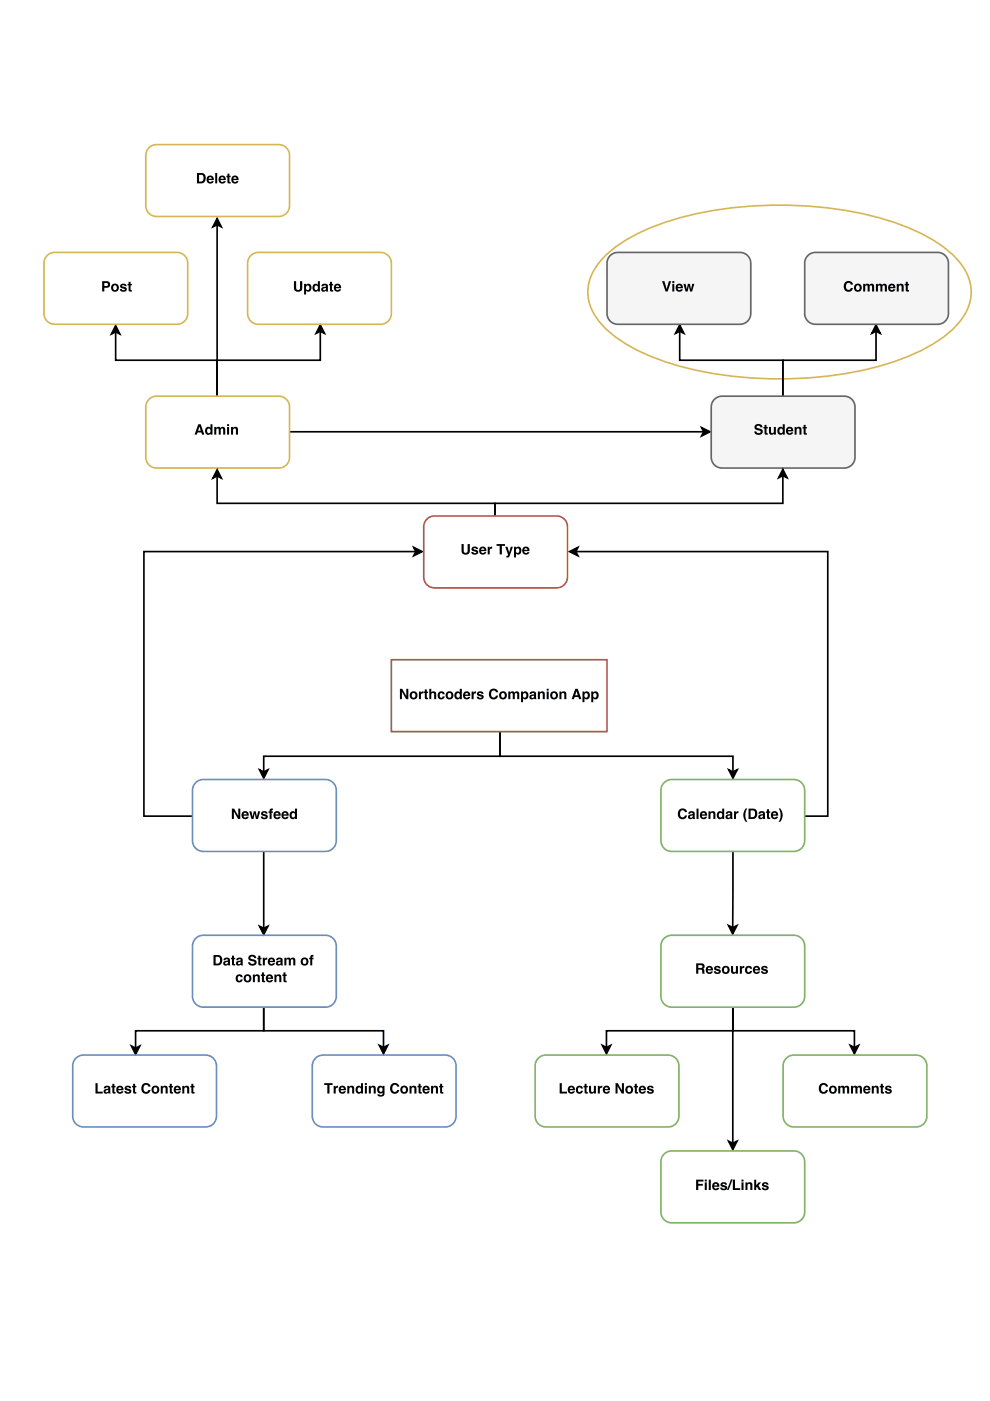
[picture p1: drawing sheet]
<svg xmlns="http://www.w3.org/2000/svg" width="210mm" height="297mm" viewBox="0 0 210 297" stroke-linecap="round" stroke-linejoin="round" font-family="sans-serif">
<path d="M128.4 54.1a35.9 35.9 0 0 1 14.7-7.6 83.2 83.2 0 0 1 46.6 .7 30.7 30.7 0 0 1 13.6 8.2 9.4 9.4 0 0 1 0 13.1 30.7 30.7 0 0 1-13.6 8.1 82.5 82.5 0 0 1-48.9 0 30.7 30.7 0 0 1-13.5-8.1 9.4 9.4 0 0 1 0-13.1zM31.6 84.7l1-.6 .6-.1h25.9a2.29 2.29 0 0 1 2.3 2.3v10.7a2.29 2.29 0 0 1-2.3 2.2h-25.9a2.29 2.29 0 0 1-2.3-2.2v-10.7l.1-.6z" fill="none" stroke="#d6b656" stroke-width=".35"/>
<g fill="none" stroke="#000" stroke-width=".35">
<path d="M46 46.3l.9 1.8-.9-.4-.9 .4zM46 47.7v36.3M24.5 69l.9 1.8-.9-.4-.9 .4zM24.5 70.4v6h21.5v7.6M67.9 68.9l.9 1.8-.9-.5-.9 .5zM67.9 70.2v6.2h-21.9v7.6M144.1 68.9l.9 1.8-.9-.5-.9 .5zM144.1 70.2v6.2h21.9v7.6v-7.6h19.7v-6.2M185.7 68.9l.9 1.8-.9-.5-.9 .5zM61.4 91.5h87.8M148.8 90.7l1.7 .8-1.7 .9 .4-.9zM87.7 116.1l1.8 .8-1.8 .9 .5-.9z"/>
<path d="M88.2 116.9h-57.7v56.1h10.3M120.8 116.9l1.7-.8-.4 .8 .4 .9zM122.1 116.9h53.4v56.1h-4.9M55 163.2l.9 .5 .9-.5-.9 1.8zM55.9 163.7v-3.4h50.1v-5.2v5.2h49.4v3.4M154.5 163.2l.9 .5 .9-.5-.9 1.8zM55 196.4l.9 .4 .9-.4-.9 1.8zM55.9 180.5v16.3M154.5 196.2l.8 .5 .9-.5-.9 1.8zM155.4 180.5l-.1 16.2M27.9 221.8l.9 .4 .8-.4-.8 1.8zM80.4 221.6l.9 .5 .9-.5-.9 1.8z"/>
<path d="M81.3 222.1v-3.6h-25.4v-5v5h-27.1v3.7"/>
</g>
<g fill="#000">
<path d="M46 46.3l.9 1.8-.9-.4-.9 .4zM24.5 69l.9 1.8-.9-.4-.9 .4zM67.9 68.9l.9 1.8-.9-.5-.9 .5zM144.1 68.9l.9 1.8-.9-.5-.9 .5zM185.7 68.9l.9 1.8-.9-.5-.9 .5zM148.8 90.7l1.7 .8-1.7 .9 .4-.9zM87.7 116.1l1.8 .8-1.8 .9 .5-.9zM120.8 116.9l1.7-.8-.4 .8 .4 .9zM55 163.2l.9 .5 .9-.5-.9 1.8zM154.5 163.2l.9 .5 .9-.5-.9 1.8zM55 196.4l.9 .4 .9-.4-.9 1.8zM154.5 196.2l.8 .5 .9-.5-.9 1.8z"/>
<path d="M27.9 221.8l.9 .4 .8-.4-.8 1.8zM80.4 221.6l.9 .5 .9-.5-.9 1.8z"/>
<path d="M42.3 90.5l-.3 .8h.6zM42 90h.6l.7 2.1h-.5l-.1-.4h-.8l-.2 .4h-.4zM43.7 90.7l.5-.2 .4 .2v-.7h.4v2.1h-.4v-.2a.7 .7 0 0 1-.9 .2 .7 .7 0 0 1-.2-1zM44 91a.43 .43 0 0 0-.1 .7 .43 .43 0 0 0 .7-.1 .42 .42 0 0 0 0-.6 .42 .42 0 0 0-.6 0zM45.4 90.5h.4v.3a.51 .51 0 0 1 .9 0 .54 .54 0 0 1 .7-.3 .54 .54 0 0 1 .4 .6v1h-.5v-1a.26 .26 0 0 0-.3-.3 .26 .26 0 0 0-.2 .4v.9h-.4v-.9a.27 .27 0 0 0-.3-.3 .27 .27 0 0 0-.2 .3v.9h-.5zM48.1 89.9h.5v.4h-.5zM48.1 90.5h.5v1.6h-.5zM49 90.5h.4v.3a.57 .57 0 0 1 .6-.3 .57 .57 0 0 1 .5 .6v1h-.5v-1.1l-.3-.2-.3 .3v1h-.4z"/>
<path d="M84.8 146h.5l.8 1.6v-1.6h.5v2.2h-.5l-.9-1.5v1.5h-.4zM87.4 147.1a.45 .45 0 0 0 0 .7 .45 .45 0 0 0 .7-.2l-.1-.5-.3-.2zM86.9 147.4a.86 .86 0 0 1 1.7 0 .86 .86 0 0 1-1.7 0zM88.8 146.6h.4v.3l.6-.3v.4a.43 .43 0 0 0-.6 .5v.7h-.4zM90.1 146.2h.4v.4h.3v.3h-.3v1h.3v.4l-.6-.1-.1-.1v-1.2h-.3v-.3h.3zM91 146.1h.4v.7a.58 .58 0 0 1 .8-.2 .58 .58 0 0 1 .3 .7v.9h-.4l-.1-1.1-.2-.2-.3 .3-.1 1h-.4zM93 146.8a.75 .75 0 0 1 .8-.2 .75 .75 0 0 1 .5 .6l-.5-.1a.45 .45 0 0 0-.6 .2 .45 .45 0 0 0 .2 .6h.3l.1-.3h.5a.8 .8 0 0 1-1.1 .6 .8 .8 0 0 1-.3-1.2zM95 147.1a.45 .45 0 0 0 0 .7 .45 .45 0 0 0 .7-.2l-.1-.5-.3-.2zM94.5 147.4a.86 .86 0 0 1 1.7 0 .86 .86 0 0 1-1.7 0zM96.5 146.8l.5-.2 .5 .2v-.8h.4v2.2h-.4v-.2a.7 .7 0 0 1-.9 .1 .7 .7 0 0 1-.2-.9zM96.9 147.1a.43 .43 0 0 0-.1 .7 .43 .43 0 0 0 .7-.2 .42 .42 0 0 0-.1-.5 .42 .42 0 0 0-.5 0zM98.7 147l-.1 .3h.7l-.2-.4zM98.4 146.8a.79 .79 0 0 1 .9-.1 .79 .79 0 0 1 .4 .8h-1.1l.2 .4 .9-.1a.84 .84 0 0 1-1.3 .3 .84 .84 0 0 1 0-1.3zM100 146.6h.4v.3l.5-.3v.4a.43 .43 0 0 0-.5 .5v.7h-.4zM101.3 146.7a.75 .75 0 0 1 1.2 .4h-.4a.27 .27 0 0 0-.3-.2 .27 .27 0 0 0-.2 .2 .73 .73 0 0 1 .9 .9 .81 .81 0 0 1-1.4-.3h.4a.32 .32 0 0 0 .3 .3 .32 .32 0 0 0 .3-.2v-.1a.73 .73 0 0 1-.9-.9zM104 146.3a.97 .97 0 0 1 1.6 .5h-.5a.55 .55 0 0 0-.7-.4 .55 .55 0 0 0-.3 .8 .54 .54 0 0 0 .4 .7 .54 .54 0 0 0 .6-.4h.5a1.02 1.02 0 0 1-1.3 .7 1.02 1.02 0 0 1-.6-1.4zM106.4 147.1a.45 .45 0 0 0-.1 .7 .45 .45 0 0 0 .7-.2l-.1-.5-.3-.2zM105.8 147.4a.86 .86 0 0 1 1.7 0 .86 .86 0 0 1-1.7 0zM107.8 146.6h.4v.3a.51 .51 0 0 1 .9 0 .54 .54 0 0 1 .6-.3 .54 .54 0 0 1 .4 .6v1h-.4v-1a.26 .26 0 0 0-.3-.3 .26 .26 0 0 0-.3 .4v.9h-.4v-.9a.27 .27 0 0 0-.2-.4 .27 .27 0 0 0-.3 .4v.9h-.4zM111 147a.46 .46 0 0 0-.2 .7 .46 .46 0 0 0 .7 .1v-.7zM110.5 146.6h.4v.3a.7 .7 0 0 1 .9-.2 .7 .7 0 0 1 .2 1 .63 .63 0 0 1-.4 .5 .63 .63 0 0 1-.7-.2v.9h-.4zM112.8 147.6l-.1 .3a.31 .31 0 0 0 .4 0 .31 .31 0 0 0 .1-.4zM112.4 146.8a.75 .75 0 0 1 1.3 .3l.1 1.1h-.5v-.2a.56 .56 0 0 1-.8 .3 .56 .56 0 0 1-.2-.8 .56 .56 0 0 1 .7-.2l.2-.1a.26 .26 0 0 0-.2-.3 .26 .26 0 0 0-.3 .2h-.4zM114 146.6h.5v.3a.57 .57 0 0 1 .6-.3 .57 .57 0 0 1 .4 .5v1.1h-.4v-1.1l-.3-.2-.3 .3v1h-.5zM115.9 146h.4v.4h-.4zM115.9 146.6h.4v1.6h-.4zM117.2 147.1a.45 .45 0 0 0-.1 .7 .45 .45 0 0 0 .7-.2v-.5l-.3-.2zM116.6 147.4a.9 .9 0 0 1 1.8 0 .9 .9 0 0 1-1.8 0zM118.6 146.6h.4v.3a.57 .57 0 0 1 .7-.3 .57 .57 0 0 1 .4 .5v1.1h-.5v-1.1l-.2-.2-.4 .3v1h-.4zM122.2 146.5l-.3 .9h.6zM122 146h.5l.8 2.2h-.5l-.2-.4h-.8l-.1 .4h-.5zM124.1 147a.46 .46 0 0 0-.2 .7 .46 .46 0 0 0 .6 .1v-.7zM123.5 146.6h.4v.3a.7 .7 0 0 1 1-.2 .7 .7 0 0 1 .1 1 .63 .63 0 0 1-.4 .5 .63 .63 0 0 1-.7-.2v.9h-.4zM125.9 147a.46 .46 0 0 0-.2 .7 .46 .46 0 0 0 .7 .1v-.7zM125.4 146.6h.4v.3a.7 .7 0 0 1 .9-.2 .7 .7 0 0 1 .2 1 .63 .63 0 0 1-.4 .5 .63 .63 0 0 1-.7-.2v.9h-.4z"/>
<path d="M49.2 171.4h.4l.9 1.6v-1.6h.4v2.2h-.4l-.9-1.5v1.5h-.4zM51.7 172.4l-.1 .3h.7l-.2-.4zM51.4 172.2a.79 .79 0 0 1 1-.1 .79 .79 0 0 1 .3 .8h-1.1l.3 .4 .8-.1a.84 .84 0 0 1-1.2 .3 .84 .84 0 0 1-.1-1.3zM52.9 172h.4l.3 1.2 .2-1.2h.4l.3 1.2 .2-1.2h.5l-.5 1.6h-.4l-.3-1.1-.3 1.1h-.4zM55.5 172.1a.75 .75 0 0 1 1.2 .4h-.4a.27 .27 0 0 0-.2-.2 .27 .27 0 0 0-.3 .2 .73 .73 0 0 1 .9 .9 .81 .81 0 0 1-1.4-.3h.4a.32 .32 0 0 0 .3 .3 .32 .32 0 0 0 .3-.2v-.1a.73 .73 0 0 1-.9-.9zM57.2 171.6l.7-.2v.4l-.3 .1v.1h.3v.3h-.3v1.3h-.4v-1.3h-.3v-.3h.3zM58.5 172.4l-.1 .3h.7l-.2-.4zM58.2 172.2a.79 .79 0 0 1 .9-.1 .79 .79 0 0 1 .4 .8h-1.1l.3 .4 .8-.1a.84 .84 0 0 1-1.3 .3 .84 .84 0 0 1 0-1.3zM60.2 172.4l-.1 .3h.7l-.2-.4zM59.9 172.2a.79 .79 0 0 1 .9-.1 .79 .79 0 0 1 .4 .8h-1.1l.2 .4 .9-.1a.84 .84 0 0 1-1.3 .3 .84 .84 0 0 1 0-1.3zM61.6 172.2l.5-.2 .4 .2v-.8h.5v2.2h-.4v-.2a.7 .7 0 0 1-1 .1 .7 .7 0 0 1-.2-.9zM61.9 172.5a.43 .43 0 0 0 0 .7 .43 .43 0 0 0 .6-.2 .42 .42 0 0 0 0-.5 .42 .42 0 0 0-.6 0z"/>
<path d="M144 171.7a.97 .97 0 0 1 1.7 .5h-.5a.55 .55 0 0 0-.7-.4 .55 .55 0 0 0-.3 .8 .54 .54 0 0 0 .3 .7 .54 .54 0 0 0 .7-.4h.5a1.02 1.02 0 0 1-1.4 .7 1.02 1.02 0 0 1-.5-1.4zM146.4 173l-.1 .3a.31 .31 0 0 0 .4 0 .31 .31 0 0 0 .1-.4zM146 172.2a.75 .75 0 0 1 1.3 .3l.1 1.1h-.5v-.2a.56 .56 0 0 1-.8 .3 .56 .56 0 0 1-.2-.8 .56 .56 0 0 1 .7-.2l.3-.1a.26 .26 0 0 0-.3-.3 .26 .26 0 0 0-.3 .2h-.4zM147.7 171.4h.4v2.2h-.4zM148.9 172.4l-.1 .3h.7l-.2-.4zM148.6 172.2a.79 .79 0 0 1 1-.1 .79 .79 0 0 1 .3 .8h-1.1l.3 .4 .8-.1a.84 .84 0 0 1-1.3 .3 .84 .84 0 0 1 0-1.3zM150.2 172h.4v.3a.57 .57 0 0 1 .7-.3 .57 .57 0 0 1 .4 .5v1.1h-.5v-1.1l-.2-.2-.4 .3v1h-.4zM152.2 172.2l.5-.2 .4 .2v-.8h.4v2.2h-.4v-.2a.7 .7 0 0 1-.9 .1 .7 .7 0 0 1-.2-.9zM152.5 172.5a.43 .43 0 0 0-.1 .7 .43 .43 0 0 0 .7-.2 .42 .42 0 0 0 0-.5 .42 .42 0 0 0-.6 0zM154.3 173v.3a.31 .31 0 0 0 .4 0 .31 .31 0 0 0 0-.4zM154 172.2a.75 .75 0 0 1 1.3 .3v1.1h-.4l-.1-.2a.56 .56 0 0 1-.7 .3 .56 .56 0 0 1-.2-.8 .56 .56 0 0 1 .7-.2l.2-.1a.26 .26 0 0 0-.2-.3 .26 .26 0 0 0-.3 .2h-.4zM155.6 172h.4v.3l.6-.3v.4a.43 .43 0 0 0-.5 .5v.7h-.5zM158.1 171.4h.3l-.1 .2a2.7 2.7 0 0 0 .1 2.7h-.3a2.2 2.2 0 0 1 0-2.9zM159.1 171.8v1.5a.74 .74 0 0 0 1-.8 .74 .74 0 0 0-1-.7zM158.7 171.4h.9a1.11 1.11 0 0 1 1 1.1 1.11 1.11 0 0 1-1 1.1h-.9zM161.3 173l-.1 .3a.31 .31 0 0 0 .4 0 .31 .31 0 0 0 .1-.4zM160.9 172.2a.75 .75 0 0 1 1.3 .3l.1 1.1h-.5v-.2a.56 .56 0 0 1-.8 .3 .56 .56 0 0 1-.2-.8 .56 .56 0 0 1 .7-.2l.2-.1a.26 .26 0 0 0-.2-.3 .26 .26 0 0 0-.3 .2h-.4zM162.6 171.6h.4v.4h.3v.3h-.3v1h.3v.4l-.5-.1-.2-.1v-1.2h-.2v-.3h.2zM164 172.4l-.1 .3h.6l-.2-.4zM163.7 172.2a.79 .79 0 0 1 .9-.1 .79 .79 0 0 1 .4 .8h-1.1l.2 .4 .9-.1a.84 .84 0 0 1-1.3 .3 .84 .84 0 0 1 0-1.3zM165.1 171.4h.3a2.19 2.19 0 0 1 0 2.9h-.3a2.71 2.71 0 0 0 0-2.9z"/>
<path d="M45.7 202.9v1.4a.74 .74 0 0 0 1-.7 .74 .74 0 0 0-1-.7zM45.3 202.5h.9a1.11 1.11 0 0 1 1 1.1 1.11 1.11 0 0 1-1 1.1h-.9zM47.8 204v.3a.31 .31 0 0 0 .4 .1 .31 .31 0 0 0 0-.5zM47.5 203.2a.75 .75 0 0 1 1.3 .3v1.2h-.4l-.1-.2a.56 .56 0 0 1-.7 .2 .56 .56 0 0 1-.2-.7 .56 .56 0 0 1 .7-.3l.2-.1a.26 .26 0 0 0-.2-.3 .26 .26 0 0 0-.3 .3h-.4zM49.2 202.6h.4v.5h.3v.3h-.3v.9l.3 .1v.3h-.5l-.2-.2v-1.1h-.2v-.3h.2zM50.6 204l-.1 .3a.31 .31 0 0 0 .4 .1 .31 .31 0 0 0 .1-.5zM50.2 203.2a.75 .75 0 0 1 1.3 .3l.1 1.2h-.5v-.2a.56 .56 0 0 1-.8 .2 .56 .56 0 0 1-.2-.7 .56 .56 0 0 1 .7-.3l.2-.1a.26 .26 0 0 0-.2-.3 .26 .26 0 0 0-.3 .3h-.4zM52.9 202.6a.91 .91 0 0 1 1.4 .5h-.4a.37 .37 0 0 0-.4-.3 .37 .37 0 0 0-.3 .5 1.02 1.02 0 0 1 1.2 .9 .96 .96 0 0 1-1 .5 .96 .96 0 0 1-.8-.7h.4a.46 .46 0 0 0 .5 .4 .46 .46 0 0 0 .4-.4l-.2-.1a.91 .91 0 0 1-1-1zM54.8 202.6h.4v.5h.3v.3h-.3v.9l.3 .1v.3h-.6l-.1-.2v-1.1h-.3v-.3h.3zM55.7 203.1h.4v.2l.6-.3v.5a.43 .43 0 0 0-.6 .4v.8h-.4zM57.3 203.5l-.1 .2h.7l-.2-.3zM57 203.2a.79 .79 0 0 1 .9-.1 .79 .79 0 0 1 .4 .9h-1.1l.3 .4 .8-.2a.84 .84 0 0 1-1.3 .4 .84 .84 0 0 1 0-1.4zM59 204l-.1 .3a.31 .31 0 0 0 .5 .1 .31 .31 0 0 0 0-.5zM58.7 203.2a.75 .75 0 0 1 1.2 .3l.1 1.2h-.4l-.1-.2a.56 .56 0 0 1-.7 .2 .56 .56 0 0 1-.3-.7 .56 .56 0 0 1 .7-.3l.3-.1a.26 .26 0 0 0-.3-.3 .26 .26 0 0 0-.2 .3h-.5zM60.3 203.1h.4v.2a.51 .51 0 0 1 .9 0 .54 .54 0 0 1 .7-.3 .54 .54 0 0 1 .3 .7v1h-.4v-1.1a.26 .26 0 0 0-.3-.2 .26 .26 0 0 0-.2 .3v1h-.5v-1a.27 .27 0 0 0-.2-.3 .27 .27 0 0 0-.3 .3v1h-.4zM64.3 203.5a.45 .45 0 0 0-.1 .7 .45 .45 0 0 0 .7-.1v-.6l-.3-.1zM63.7 203.9a.9 .9 0 0 1 1.8 0 .9 .9 0 0 1-1.8 0zM65.9 202.6l.6-.1v.3l-.3 .1v.2h.3v.3h-.3v1.3h-.4v-1.3h-.3v-.3h.3z"/>
<path d="M50.2 206.8a.75 .75 0 0 1 .7-.2 .75 .75 0 0 1 .6 .6l-.5-.1a.45 .45 0 0 0-.6 .2 .45 .45 0 0 0 .2 .6h.3l.1-.3h.5a.8 .8 0 0 1-1.2 .6 .8 .8 0 0 1-.2-1.2zM52.2 207.1a.45 .45 0 0 0-.1 .7 .45 .45 0 0 0 .7-.2v-.5l-.3-.2zM51.6 207.4a.9 .9 0 0 1 1.8 0 .9 .9 0 0 1-1.8 0zM53.6 206.6h.4v.3a.57 .57 0 0 1 .7-.3 .57 .57 0 0 1 .4 .5v1.1h-.5v-1.1l-.2-.2-.4 .3v1h-.4zM55.5 206.2h.5v.4h.2v.3h-.2v1h.2v.4l-.5-.1-.1-.1-.1-1.2h-.2v-.3h.2zM56.9 207l-.1 .3h.7l-.2-.4zM56.6 206.8a.79 .79 0 0 1 .9-.1 .79 .79 0 0 1 .4 .8h-1.1l.2 .4 .9-.1a.84 .84 0 0 1-1.3 .3 .84 .84 0 0 1 0-1.3zM58.2 206.6h.4v.3a.57 .57 0 0 1 .6-.3 .57 .57 0 0 1 .5 .5v1.1h-.5v-1.1l-.3-.2-.3 .3v1h-.4zM60.1 206.2h.4v.4h.3v.3h-.3v1h.3v.4l-.5-.1-.2-.1v-1.2h-.2v-.3h.2z"/>
</g>
<path d="M83 139.9h45.7v15.2h-45.7z" fill="none" stroke="#b85450" stroke-width=".35"/>
<path d="M41.5 165.9l1-.5 .6-.1h25.9a2.29 2.29 0 0 1 2.3 2.3v10.6a2.29 2.29 0 0 1-2.3 2.3h-25.9a2.29 2.29 0 0 1-2.3-2.3v-10.6l.1-.6zM41.5 199l1-.6 .6-.1h25.9a2.29 2.29 0 0 1 2.3 2.3v10.7a2.29 2.29 0 0 1-2.3 2.2h-25.9a2.29 2.29 0 0 1-2.3-2.2v-10.7l.1-.6z" fill="none" stroke="#6c8ebf" stroke-width=".35"/>
<path d="M140.8 165.9l1-.5 .6-.1h25.9a2.29 2.29 0 0 1 2.3 2.3v10.6a2.29 2.29 0 0 1-2.3 2.3h-25.9a2.29 2.29 0 0 1-2.3-2.3v-10.6l.1-.6z" fill="none" stroke="#82b366" stroke-width=".35"/>
<path d="M151.5 84.7l1-.6 .6-.1h25.9a2.29 2.29 0 0 1 2.3 2.3v10.7a2.29 2.29 0 0 1-2.3 2.2h-25.9a2.29 2.29 0 0 1-2.3-2.2v-10.7l.1-.6z" fill="#f5f5f5"/>
<path d="M151.5 84.7l1-.6 .6-.1h25.9a2.29 2.29 0 0 1 2.3 2.3v10.7a2.29 2.29 0 0 1-2.3 2.2h-25.9a2.29 2.29 0 0 1-2.3-2.2v-10.7l.1-.6z" fill="none" stroke="#666" stroke-width=".35"/>
<g fill="#000">
<path d="M46 99.6l.9 1.8-.9-.5-.9 .5zM166 99.5l.9 1.8-.9-.4-.9 .4z"/>
<path d="M42.2 37.1v1.4a.74 .74 0 0 0 1-.7 .74 .74 0 0 0-1-.7zM41.8 36.7h.9a1.11 1.11 0 0 1 1 1.1 1.11 1.11 0 0 1-1 1.1h-.9zM44.3 37.7l-.1 .2h.7l-.2-.3zM44 37.4a.79 .79 0 0 1 1-.1 .79 .79 0 0 1 .3 .9h-1.1l.3 .4 .8-.2a.84 .84 0 0 1-1.3 .4 .84 .84 0 0 1 0-1.4zM45.6 36.7h.5v2.2h-.5zM46.9 37.7l-.1 .2h.6l-.2-.3zM46.6 37.4a.79 .79 0 0 1 .9-.1 .79 .79 0 0 1 .4 .9h-1.1l.2 .4 .9-.2a.84 .84 0 0 1-1.3 .4 .84 .84 0 0 1 0-1.4zM48.2 36.8h.4v.5h.3v.3h-.3v.9l.3 .1v.3h-.5l-.2-.2v-1.1h-.2v-.3h.2zM49.6 37.7l-.1 .2h.6l-.2-.3zM49.3 37.4a.79 .79 0 0 1 .9-.1 .79 .79 0 0 1 .4 .9h-1.1l.2 .4 .9-.2a.84 .84 0 0 1-1.3 .4 .84 .84 0 0 1 0-1.4z"/>
<path d="M62.3 59.6h.5v1.4a.43 .43 0 0 0 .4 .5 .43 .43 0 0 0 .4-.5v-1.4h.5v1.4a.88 .88 0 0 1-.9 .9 .88 .88 0 0 1-.9-.9zM65 60.6a.46 .46 0 0 0-.2 .6 .46 .46 0 0 0 .7 .2v-.7zM64.5 60.2h.4v.2a.7 .7 0 0 1 .9-.1 .7 .7 0 0 1 .2 .9 .63 .63 0 0 1-.4 .6 .63 .63 0 0 1-.7-.2v.8h-.4zM66.4 60.4l.5-.3 .5 .3v-.8h.4v2.2h-.4v-.2a.7 .7 0 0 1-.9 .1 .7 .7 0 0 1-.2-.9zM66.8 60.7a.43 .43 0 0 0-.1 .6 .43 .43 0 0 0 .7-.1 .42 .42 0 0 0-.1-.6 .42 .42 0 0 0-.5 .1zM68.6 61.2l-.1 .2a.31 .31 0 0 0 .5 .1 .31 .31 0 0 0 0-.4zM68.3 60.4a.75 .75 0 0 1 1.2 .3l.1 1.1h-.4l-.1-.2a.56 .56 0 0 1-.7 .2 .56 .56 0 0 1-.3-.7 .56 .56 0 0 1 .7-.3l.3-.1a.26 .26 0 0 0-.3-.2 .26 .26 0 0 0-.2 .2h-.4zM70 59.7h.4v.5h.2v.3h-.2v.9l.2 .1v.3h-.5l-.1-.2v-1.1h-.3v-.3h.3zM71.3 60.6l-.1 .2h.7l-.2-.3zM71 60.4a.79 .79 0 0 1 .9-.2 .79 .79 0 0 1 .4 .9h-1.1l.3 .4 .8-.2a.84 .84 0 0 1-1.3 .4 .84 .84 0 0 1 0-1.3z"/>
<path d="M22.1 60v.6h.4a.32 .32 0 0 0 .4-.3 .32 .32 0 0 0-.4-.3zM21.7 59.6h.9a.7 .7 0 0 1 .7 .7 .7 .7 0 0 1-.7 .7h-.5v.8h-.4zM24.1 60.6a.45 .45 0 0 0-.1 .7 .45 .45 0 0 0 .7-.1v-.6l-.3-.1zM23.5 61a.9 .9 0 0 1 1.8 0 .9 .9 0 0 1-1.8 0zM25.6 60.3a.75 .75 0 0 1 1.2 .4h-.4a.27 .27 0 0 0-.2-.2 .27 .27 0 0 0-.3 .2 .73 .73 0 0 1 .9 .9 .81 .81 0 0 1-1.4-.3h.4a.32 .32 0 0 0 .3 .2 .32 .32 0 0 0 .3-.2 .73 .73 0 0 1-.9-.9zM27.3 59.7h.4v.5h.2v.3h-.2v.9l.2 .1v.3h-.5l-.1-.2v-1.1h-.3v-.3h.3z"/>
<path d="M160.2 90.1a.91 .91 0 0 1 1.5 .5h-.5a.37 .37 0 0 0-.4-.4 .37 .37 0 0 0-.3 .5 1.02 1.02 0 0 1 1.2 1 .96 .96 0 0 1-1 .5 .96 .96 0 0 1-.8-.7h.5a.46 .46 0 0 0 .4 .3 .46 .46 0 0 0 .5-.4l-.2-.1a.91 .91 0 0 1-1.1-.9zM162.1 90.1h.4v.4h.3v.3h-.3v1h.3v.4l-.5-.1-.2-.1v-1.2h-.2v-.3h.2zM163 90.5h.5v1.1l.2 .2 .4-.3v-1h.4v1.6h-.4v-.1a.58 .58 0 0 1-.7 .1 .58 .58 0 0 1-.4-.6zM165 90.7l.5-.2 .5 .2v-.7h.4v2.1h-.4v-.2a.7 .7 0 0 1-1 .2 .7 .7 0 0 1-.2-1zM165.3 91a.43 .43 0 0 0 0 .7 .43 .43 0 0 0 .6-.1 .42 .42 0 0 0 0-.6 .42 .42 0 0 0-.6 0zM167.2 90.9l-.1 .3h.6l-.2-.3zM166.9 90.7a.79 .79 0 0 1 .9-.1 .79 .79 0 0 1 .4 .9h-1.1l.2 .3 .9-.1a.84 .84 0 0 1-1.3 .3 .84 .84 0 0 1 0-1.3zM168.5 90.5h.4v.3a.57 .57 0 0 1 .6-.3 .57 .57 0 0 1 .4 .6v1h-.4v-1.1l-.3-.2-.3 .3v1h-.4zM170.4 90.1h.4v.4h.3v.3h-.3v1h.3v.4l-.5-.1-.2-.1v-1.2h-.2v-.3h.2z"/>
<path d="M97.9 115.4h.4v1.3a.43 .43 0 0 0 .4 .5 .43 .43 0 0 0 .5-.5v-1.3h.4v1.3a.88 .88 0 0 1-.9 .9 .88 .88 0 0 1-.8-.9zM100.1 116a.75 .75 0 0 1 1.3 .4h-.5a.27 .27 0 0 0-.2-.2 .27 .27 0 0 0-.3 .2l.1 .1a.73 .73 0 0 1 .8 .8 .81 .81 0 0 1-1.4-.3h.4a.32 .32 0 0 0 .3 .3 .32 .32 0 0 0 .4-.2l-.1-.1a.73 .73 0 0 1-.9-.8zM102.1 116.3l-.1 .3h.7l-.2-.3zM101.8 116.1a.79 .79 0 0 1 .9-.1 .79 .79 0 0 1 .4 .9h-1.1l.3 .3 .8-.1a.84 .84 0 0 1-1.3 .3 .84 .84 0 0 1 0-1.3zM103.4 115.9h.4v.3l.5-.3v.4a.43 .43 0 0 0-.5 .5v.7h-.4zM105.3 115.4h1.8v.3h-.7v1.8h-.5v-1.8h-.6zM107.1 115.9h.5l.4 1.2 .3-1.2h.4l-.5 1.6a.64 .64 0 0 1-.8 .7v-.3l.2-.1 .1-.2zM109.6 116.3a.46 .46 0 0 0-.2 .7 .46 .46 0 0 0 .6 .1v-.7zM109 115.9h.4v.3a.7 .7 0 0 1 .9-.2 .7 .7 0 0 1 .2 1 .63 .63 0 0 1-.4 .6 .63 .63 0 0 1-.7-.3v.9h-.4zM111.3 116.3l-.1 .3h.6l-.2-.3zM110.9 116.1a.79 .79 0 0 1 1-.1 .79 .79 0 0 1 .4 .9h-1.1l.2 .3 .8-.1a.84 .84 0 0 1-1.2 .3 .84 .84 0 0 1-.1-1.3z"/>
</g>
<path d="M46 99.6l.9 1.8-.9-.5-.9 .5zM166 99.5l.9 1.8-.9-.4-.9 .4zM166 100.9v5.8h-61v2.7v-2.7h-59v-5.8" fill="none" stroke="#000" stroke-width=".35"/>
<path d="M90.5 110.1l1-.6 .6-.1h25.9a2.29 2.29 0 0 1 2.3 2.3v10.7a2.29 2.29 0 0 1-2.3 2.2h-25.9a2.29 2.29 0 0 1-2.3-2.2v-10.7l.1-.6z" fill="none" stroke="#b85450" stroke-width=".35"/>
<path d="M31.6 31.3l1-.6h.6h25.9a2.29 2.29 0 0 1 2.3 2.2v10.7a2.29 2.29 0 0 1-2.3 2.3h-25.9a2.29 2.29 0 0 1-2.3-2.3v-10.7l.1-.6zM10 54.2l1-.6 .6-.1h25.9a2.29 2.29 0 0 1 2.3 2.3v10.7a2.29 2.29 0 0 1-2.3 2.3h-25.9a2.29 2.29 0 0 1-2.3-2.3v-10.7l.1-.6zM53.2 54.2l1-.6 .6-.1h25.9a2.29 2.29 0 0 1 2.3 2.3v10.7a2.29 2.29 0 0 1-2.3 2.3h-25.9a2.29 2.29 0 0 1-2.3-2.3v-10.7l.1-.6z" fill="none" stroke="#d6b656" stroke-width=".35"/>
<path d="M171.3 54.2l1-.6 .6-.1h25.9a2.29 2.29 0 0 1 2.3 2.3v10.7a2.29 2.29 0 0 1-2.3 2.3h-25.9a2.29 2.29 0 0 1-2.3-2.3v-10.7l.1-.6z" fill="#f5f5f5"/>
<path d="M171.3 54.2l1-.6 .6-.1h25.9a2.29 2.29 0 0 1 2.3 2.3v10.7a2.29 2.29 0 0 1-2.3 2.3h-25.9a2.29 2.29 0 0 1-2.3-2.3v-10.7l.1-.6z" fill="none" stroke="#666" stroke-width=".35"/>
<g fill="#000">
<path d="M127.7 221.6l.9 .5 .9-.5-.9 1.8zM180.3 221.6l.9 .5 .8-.5-.8 1.8zM154.5 242l.9 .4 .9-.4-.9 1.7z"/>
<path d="M179.2 59.8a.97 .97 0 0 1 1.6 .5h-.4a.55 .55 0 0 0-.7-.3 .55 .55 0 0 0-.3 .7 .54 .54 0 0 0 .3 .7 .54 .54 0 0 0 .7-.3h.4a1.02 1.02 0 0 1-1.3 .7 1.02 1.02 0 0 1-.6-1.4zM181.6 60.6a.45 .45 0 0 0-.1 .7 .45 .45 0 0 0 .7-.1v-.6l-.3-.1zM181 61a.9 .9 0 0 1 1.8 0 .9 .9 0 0 1-1.8 0zM183 60.2h.4v.2a.51 .51 0 0 1 .9 0 .54 .54 0 0 1 .7-.2 .54 .54 0 0 1 .3 .6v1h-.4v-1a.26 .26 0 0 0-.3-.3 .26 .26 0 0 0-.2 .3v1h-.4v-1a.27 .27 0 0 0-.3-.3 .27 .27 0 0 0-.3 .3v1h-.4zM185.7 60.2h.4v.2a.51 .51 0 0 1 .9 0 .54 .54 0 0 1 .7-.2 .54 .54 0 0 1 .3 .6v1h-.4v-1a.26 .26 0 0 0-.3-.3 .26 .26 0 0 0-.2 .3v1h-.4v-1a.27 .27 0 0 0-.3-.3 .27 .27 0 0 0-.3 .3v1h-.4zM188.8 60.6l-.1 .2h.7l-.2-.3zM188.5 60.4a.79 .79 0 0 1 1-.2 .79 .79 0 0 1 .3 .9h-1.1l.3 .4 .8-.2a.84 .84 0 0 1-1.2 .4 .84 .84 0 0 1-.1-1.3zM190.1 60.2h.4v.2a.57 .57 0 0 1 .7-.2 .57 .57 0 0 1 .4 .5v1.1h-.4v-1.1l-.3-.2-.3 .3v1h-.5zM192 59.7h.5v.5h.2v.3h-.2v.9l.2 .1v.3h-.5l-.1-.2-.1-1.1h-.2v-.3h.2z"/>
<path d="M148.1 204.6v.6h.5a.3 .3 0 0 0 .3-.3 .3 .3 0 0 0-.3-.3zM147.6 204.3h1.1a.61 .61 0 0 1 .7 .4 .61 .61 0 0 1-.3 .7l.2 .2 .1 .8h-.5a.68 .68 0 0 0-.4-.8h-.4v.8h-.5zM150.2 205.2l-.1 .3h.6l-.2-.3zM149.8 205a.79 .79 0 0 1 1-.1 .79 .79 0 0 1 .4 .9h-1.1l.2 .3 .8-.1a.84 .84 0 0 1-1.2 .3 .84 .84 0 0 1-.1-1.3zM151.6 204.9a.75 .75 0 0 1 1.2 .4h-.4a.27 .27 0 0 0-.3-.2 .27 .27 0 0 0-.3 .2l.1 .1a.73 .73 0 0 1 .9 .8 .81 .81 0 0 1-1.4-.3h.4a.32 .32 0 0 0 .3 .3 .32 .32 0 0 0 .3-.2l-.1-.1a.73 .73 0 0 1-.8-.8zM153.6 205.3a.45 .45 0 0 0-.1 .7 .45 .45 0 0 0 .7-.1v-.6l-.3-.2zM153 205.6a.9 .9 0 0 1 1.8 0 .9 .9 0 0 1-1.8 0zM155 204.8h.4v1.1l.3 .2 .3-.3v-1h.5v1.6h-.5v-.1a.58 .58 0 0 1-.7 .1 .58 .58 0 0 1-.3-.6zM156.9 204.8h.4v.3l.5-.3v.4a.43 .43 0 0 0-.5 .5v.7h-.4zM158.2 205a.75 .75 0 0 1 .7-.2 .75 .75 0 0 1 .6 .6l-.5-.1a.45 .45 0 0 0-.6 .2 .45 .45 0 0 0 .2 .6h.3l.1-.2h.5a.8 .8 0 0 1-1.2 .5 .8 .8 0 0 1-.2-1.2zM160.2 205.2l-.1 .3h.6l-.2-.3zM159.8 205a.79 .79 0 0 1 1-.1 .79 .79 0 0 1 .4 .9h-1.2l.3 .3 .8-.1a.84 .84 0 0 1-1.2 .3 .84 .84 0 0 1-.1-1.3zM161.6 204.9a.75 .75 0 0 1 1.2 .4h-.4a.27 .27 0 0 0-.3-.2 .27 .27 0 0 0-.3 .2l.1 .1a.73 .73 0 0 1 .8 .8 .81 .81 0 0 1-1.4-.3h.5a.32 .32 0 0 0 .3 .3 .32 .32 0 0 0 .3-.2l-.1-.1a.73 .73 0 0 1-.8-.8z"/>
<path d="M20.2 229.7h.5v1.8h1.1v.3h-1.6zM22.5 231.2l-.1 .3a.31 .31 0 0 0 .4 0 .31 .31 0 0 0 .1-.4zM22.1 230.4a.75 .75 0 0 1 1.3 .3l.1 1.1h-.5v-.1a.56 .56 0 0 1-.8 .2 .56 .56 0 0 1-.2-.8 .56 .56 0 0 1 .7-.2l.2-.1a.26 .26 0 0 0-.2-.3 .26 .26 0 0 0-.3 .2h-.4zM23.8 229.8h.4v.4h.3v.3h-.3v1h.3v.4l-.5-.1-.2-.1v-1.2h-.2v-.3h.2zM25.2 230.6l-.1 .3h.6l-.2-.3zM24.9 230.4a.79 .79 0 0 1 .9-.1 .79 .79 0 0 1 .4 .9h-1.1l.2 .3 .9-.1a.84 .84 0 0 1-1.3 .3 .84 .84 0 0 1 0-1.3zM26.6 230.3a.75 .75 0 0 1 1.2 .4h-.4a.27 .27 0 0 0-.3-.2 .27 .27 0 0 0-.2 .2v.1a.73 .73 0 0 1 .9 .8 .81 .81 0 0 1-1.4-.3h.4a.32 .32 0 0 0 .3 .3 .32 .32 0 0 0 .3-.2v-.1a.73 .73 0 0 1-.9-.8zM28.2 229.8h.4v.4h.3v.3h-.3l.1 1h.2v.4l-.5-.1-.2-.1v-1.2h-.2v-.3h.2zM30.3 229.9a.97 .97 0 0 1 1.6 .5h-.4a.55 .55 0 0 0-.8-.4 .55 .55 0 0 0-.3 .8 .54 .54 0 0 0 .4 .7 .54 .54 0 0 0 .7-.4h.4a1.02 1.02 0 0 1-1.3 .7 1.02 1.02 0 0 1-.6-1.4zM32.7 230.7a.45 .45 0 0 0-.1 .7 .45 .45 0 0 0 .7-.1l-.1-.6-.3-.2zM32.1 231a.86 .86 0 0 1 1.7 0 .86 .86 0 0 1-1.7 0zM34.1 230.2h.4v.3a.57 .57 0 0 1 .6-.3 .57 .57 0 0 1 .5 .6v1h-.5v-1.1l-.3-.2-.3 .3v1h-.4zM36 229.8h.4v.4h.3v.3h-.3v1h.3v.4l-.5-.1-.2-.1v-1.2h-.2v-.3h.2zM37.4 230.6l-.1 .3h.6l-.2-.3zM37 230.4a.79 .79 0 0 1 1-.1 .79 .79 0 0 1 .4 .9h-1.1l.2 .3 .8-.1a.84 .84 0 0 1-1.2 .3 .84 .84 0 0 1-.1-1.3zM38.7 230.2h.4v.3a.57 .57 0 0 1 .6-.3 .57 .57 0 0 1 .4 .6v1h-.4v-1.1l-.3-.2-.3 .3v1h-.4zM40.6 229.8h.4v.4h.3v.3h-.3v1h.3v.4l-.6-.1-.1-.1v-1.2h-.3v-.3h.3z"/>
<path d="M68.7 229.7h1.8v.3h-.6v1.8h-.5v-1.8h-.7zM70.7 230.2h.5v.3l.5-.3v.4a.43 .43 0 0 0-.5 .5v.7h-.5zM72.3 230.6l-.1 .3h.7l-.2-.3zM72 230.4a.79 .79 0 0 1 1-.1 .79 .79 0 0 1 .3 .9h-1.1l.3 .3 .8-.1a.84 .84 0 0 1-1.2 .3 .84 .84 0 0 1-.1-1.3zM73.6 230.2h.4v.3a.57 .57 0 0 1 .7-.3 .57 .57 0 0 1 .4 .6v1h-.4v-1.1l-.3-.2-.3 .3v1h-.5zM75.6 230.4l.5-.2 .4 .2v-.7h.5v2.1h-.4v-.2a.7 .7 0 0 1-1 .2 .7 .7 0 0 1-.2-1zM75.9 230.7a.43 .43 0 0 0 0 .7 .43 .43 0 0 0 .6-.1 .42 .42 0 0 0 0-.6 .42 .42 0 0 0-.6 0zM77.4 229.6h.4v.4h-.4zM77.4 230.2h.4v1.6h-.4zM78.2 230.2h.4v.3a.57 .57 0 0 1 .7-.3 .57 .57 0 0 1 .4 .6v1h-.5v-1.1l-.2-.2-.4 .3v1h-.4zM80.6 230.6a.42 .42 0 0 0-.2 .7 .42 .42 0 0 0 .7-.1l-.1-.5zM80.3 230.3l.5-.1 .3 .3v-.3h.4v1.6a.8 .8 0 0 1-.6 .7 .8 .8 0 0 1-.9-.5h.5a.39 .39 0 0 0 .5 .1 .39 .39 0 0 0 .1-.5 .73 .73 0 0 1-1 0 .73 .73 0 0 1-.1-1zM83 229.9a.97 .97 0 0 1 1.7 .5h-.5a.55 .55 0 0 0-.7-.4 .55 .55 0 0 0-.3 .8 .54 .54 0 0 0 .3 .7 .54 .54 0 0 0 .7-.4h.5a1.02 1.02 0 0 1-1.4 .7 1.02 1.02 0 0 1-.6-1.4zM85.4 230.7a.45 .45 0 0 0 0 .7 .45 .45 0 0 0 .7-.1l-.1-.6-.3-.2zM84.9 231a.86 .86 0 0 1 1.7 0 .86 .86 0 0 1-1.7 0zM86.8 230.2h.4v.3a.57 .57 0 0 1 .7-.3 .57 .57 0 0 1 .4 .6v1h-.4v-1.1l-.3-.2-.3 .3v1h-.5zM88.7 229.8h.5v.4h.2v.3h-.2v1h.2v.4l-.5-.1-.1-.1-.1-1.2h-.2v-.3h.2zM90.1 230.6l-.1 .3h.7l-.2-.3zM89.8 230.4a.79 .79 0 0 1 .9-.1 .79 .79 0 0 1 .4 .9h-1.1l.2 .3 .9-.1a.84 .84 0 0 1-1.3 .3 .84 .84 0 0 1 0-1.3zM91.4 230.2h.4v.3a.57 .57 0 0 1 .6-.3 .57 .57 0 0 1 .5 .6v1h-.5v-1.1l-.2-.2-.4 .3v1h-.4zM93.3 229.8h.4v.4h.3v.3h-.3v1h.3v.4l-.5-.1-.2-.1v-1.2h-.2v-.3h.2z"/>
<path d="M118.7 229.7h.4v1.8h1.1v.3h-1.5zM120.9 230.6l-.1 .3h.7l-.2-.3zM120.6 230.4a.79 .79 0 0 1 .9-.1 .79 .79 0 0 1 .4 .9h-1.1l.2 .3 .9-.1a.84 .84 0 0 1-1.3 .3 .84 .84 0 0 1 0-1.3zM122.3 230.4a.75 .75 0 0 1 .8-.2 .75 .75 0 0 1 .5 .6l-.5-.1a.45 .45 0 0 0-.6 .2 .45 .45 0 0 0 .2 .6h.3l.2-.2h.4a.8 .8 0 0 1-1.1 .5 .8 .8 0 0 1-.3-1.2zM123.9 229.8h.5v.4h.2v.3h-.2v1h.2v.4l-.5-.1-.1-.1-.1-1.2h-.2v-.3h.2zM124.9 230.2h.4v1.1l.3 .2 .3-.3v-1h.4v1.6h-.4v-.1a.58 .58 0 0 1-.7 .1 .58 .58 0 0 1-.3-.6zM126.8 230.2h.4v.3l.5-.3v.4a.43 .43 0 0 0-.5 .5v.7h-.4zM128.4 230.6l-.2 .3h.7l-.2-.3zM128 230.4a.79 .79 0 0 1 1-.1 .79 .79 0 0 1 .3 .9h-1.1l.3 .3 .8-.1a.84 .84 0 0 1-1.2 .3 .84 .84 0 0 1-.1-1.3zM130.5 229.7h.5l.9 1.5v-1.5h.4v2.1h-.5l-.9-1.5v1.5h-.4zM133.1 230.7a.45 .45 0 0 0 0 .7 .45 .45 0 0 0 .7-.1l-.1-.6-.3-.2zM132.6 231a.86 .86 0 0 1 1.7 0 .86 .86 0 0 1-1.7 0zM134.6 229.8h.4v.4h.3v.3h-.3v1h.3v.4l-.5-.1-.2-.1v-1.2h-.2v-.3h.2zM136 230.6l-.1 .3h.6l-.2-.3zM135.6 230.4a.79 .79 0 0 1 1-.1 .79 .79 0 0 1 .4 .9h-1.1l.2 .3 .8-.1a.84 .84 0 0 1-1.2 .3 .84 .84 0 0 1-.1-1.3zM137.4 230.3a.75 .75 0 0 1 1.2 .4h-.4a.27 .27 0 0 0-.3-.2 .27 .27 0 0 0-.3 .2l.1 .1a.73 .73 0 0 1 .8 .8 .81 .81 0 0 1-1.4-.3h.5a.32 .32 0 0 0 .3 .3 .32 .32 0 0 0 .3-.2l-.1-.1a.73 .73 0 0 1-.8-.8z"/>
<path d="M173.9 229.9a.97 .97 0 0 1 1.7 .5h-.5a.55 .55 0 0 0-.7-.4 .55 .55 0 0 0-.3 .8 .54 .54 0 0 0 .3 .7 .54 .54 0 0 0 .7-.4h.5a1.02 1.02 0 0 1-1.4 .7 1.02 1.02 0 0 1-.6-1.4zM176.3 230.7a.45 .45 0 0 0 0 .7 .45 .45 0 0 0 .7-.1l-.1-.6-.3-.2zM175.8 231a.86 .86 0 0 1 1.7 0 .86 .86 0 0 1-1.7 0zM177.7 230.2h.4v.3a.51 .51 0 0 1 .9 0 .54 .54 0 0 1 .7-.3 .54 .54 0 0 1 .3 .6v1h-.4v-1a.26 .26 0 0 0-.3-.3 .26 .26 0 0 0-.2 .4v.9h-.4v-.9a.27 .27 0 0 0-.3-.3 .27 .27 0 0 0-.3 .3v.9h-.4zM180.4 230.2h.4v.3a.51 .51 0 0 1 .9 0 .54 .54 0 0 1 .7-.3 .54 .54 0 0 1 .4 .6l-.1 1h-.4v-1a.26 .26 0 0 0-.3-.3 .26 .26 0 0 0-.2 .4v.9h-.4v-.9a.27 .27 0 0 0-.3-.3 .27 .27 0 0 0-.2 .3v.9h-.5zM183.6 230.6l-.2 .3h.7l-.2-.3zM183.2 230.4a.79 .79 0 0 1 1-.1 .79 .79 0 0 1 .3 .9h-1.1l.3 .3 .8-.1a.84 .84 0 0 1-1.2 .3 .84 .84 0 0 1-.1-1.3zM184.8 230.2h.4v.3a.57 .57 0 0 1 .7-.3 .57 .57 0 0 1 .4 .6v1h-.4v-1.1l-.3-.2-.3 .3v1h-.5zM186.8 229.8h.4v.4h.2v.3h-.2v1h.2v.4l-.5-.1-.1-.1v-1.2h-.3v-.3h.3zM187.8 230.3a.75 .75 0 0 1 1.2 .4h-.4a.27 .27 0 0 0-.2-.2 .27 .27 0 0 0-.3 .2v.1a.73 .73 0 0 1 .9 .8 .81 .81 0 0 1-1.4-.3h.4a.32 .32 0 0 0 .3 .3 .32 .32 0 0 0 .3-.2v-.1a.73 .73 0 0 1-.9-.8z"/>
<path d="M147.6 250.1h1.5v.4h-1.1v.5h1v.4h-1v.9h-.4zM149.4 250.1h.5v.4h-.5zM149.4 250.7h.5v1.6h-.5zM150.3 250.1h.4v2.2h-.4zM151.5 251.1l-.1 .2h.7l-.2-.3zM151.2 250.9a.79 .79 0 0 1 .9-.2 .79 .79 0 0 1 .4 .9h-1.1l.3 .4 .8-.2a.84 .84 0 0 1-1.3 .4 .84 .84 0 0 1 0-1.3zM152.9 250.8a.75 .75 0 0 1 1.2 .4h-.4a.27 .27 0 0 0-.2-.2 .27 .27 0 0 0-.3 .2 .73 .73 0 0 1 .9 .9 .81 .81 0 0 1-1.4-.3h.4a.32 .32 0 0 0 .3 .2 .32 .32 0 0 0 .3-.2 .73 .73 0 0 1-.9-.9zM155 250h.3l-.8 2.3h-.4zM155.4 250.1h.4v1.8h1.1v.4h-1.5zM157.2 250.1h.4v.4h-.4zM157.2 250.7h.4v1.6h-.4zM158.1 250.7h.4v.2a.57 .57 0 0 1 .6-.2 .57 .57 0 0 1 .4 .5v1.1h-.4v-1.1l-.3-.2-.3 .3v1h-.4zM159.9 250.1h.4v1.2l.6-.6h.5l-.6 .6 .6 1h-.5l-.4-.7-.2 .2v.5h-.4zM161.7 250.8a.75 .75 0 0 1 1.2 .4h-.4a.27 .27 0 0 0-.2-.2 .27 .27 0 0 0-.3 .2 .73 .73 0 0 1 .9 .9 .81 .81 0 0 1-1.4-.3h.4a.32 .32 0 0 0 .3 .2 .32 .32 0 0 0 .3-.2 .73 .73 0 0 1-.9-.9z"/>
</g>
<path d="M16.1 224.4l1-.6 .6-.1h25.9a2.29 2.29 0 0 1 2.3 2.3v10.7a2.29 2.29 0 0 1-2.3 2.2h-25.9a2.29 2.29 0 0 1-2.3-2.2v-10.7l.1-.6zM66.9 224.4l1-.6 .6-.1h25.9a2.29 2.29 0 0 1 2.3 2.3v10.7a2.29 2.29 0 0 1-2.3 2.2h-25.9a2.29 2.29 0 0 1-2.3-2.2v-10.7l.1-.6z" fill="none" stroke="#6c8ebf" stroke-width=".35"/>
<path d="M155.4 213.5v28.9M155.4 213.5v5h-26.8v3.6M155.4 213.6v4.9h25.8v3.6M127.7 221.6l.9 .5 .9-.5-.9 1.8zM180.3 221.6l.9 .5 .8-.5-.8 1.8zM154.5 242l.9 .4 .9-.4-.9 1.7z" fill="none" stroke="#000" stroke-width=".35"/>
<path d="M140.8 199l1-.6 .6-.1h25.9a2.29 2.29 0 0 1 2.3 2.3v10.7a2.29 2.29 0 0 1-2.3 2.2h-25.9a2.29 2.29 0 0 1-2.3-2.2v-10.7l.1-.6zM114.1 224.4l1-.6 .6-.1h26a2.29 2.29 0 0 1 2.2 2.3v10.7a2.29 2.29 0 0 1-2.2 2.2h-26a2.29 2.29 0 0 1-2.2-2.2v-10.7v-.6zM166.7 224.4l1-.6 .6-.1h25.9a2.29 2.29 0 0 1 2.3 2.3v10.7a2.29 2.29 0 0 1-2.3 2.2h-25.9a2.29 2.29 0 0 1-2.3-2.2v-10.7l.1-.6zM140.8 244.7l1-.6 .6-.1h25.9a2.29 2.29 0 0 1 2.3 2.3v10.7a2.29 2.29 0 0 1-2.3 2.3h-25.9a2.29 2.29 0 0 1-2.3-2.3v-10.7l.1-.6z" fill="none" stroke="#82b366" stroke-width=".35"/>
<path d="M129.4 54.2l1-.6 .6-.1h25.9a2.29 2.29 0 0 1 2.3 2.3v10.7a2.29 2.29 0 0 1-2.3 2.3h-25.9a2.29 2.29 0 0 1-2.3-2.3v-10.7l.1-.6z" fill="#f5f5f5"/>
<path d="M129.4 54.2l1-.6 .6-.1h25.9a2.29 2.29 0 0 1 2.3 2.3v10.7a2.29 2.29 0 0 1-2.3 2.3h-25.9a2.29 2.29 0 0 1-2.3-2.3v-10.7l.1-.6z" fill="none" stroke="#666" stroke-width=".35"/>
<path d="M140.4 59.6h.5l.4 1.7 .5-1.7h.5l-.7 2.2h-.5zM142.5 59.6h.5v.4h-.5zM142.5 60.2h.5v1.6h-.5zM143.8 60.6l-.1 .2h.7l-.3-.3zM143.5 60.4a.79 .79 0 0 1 .9-.2 .79 .79 0 0 1 .4 .9h-1.1l.2 .4 .9-.2a.84 .84 0 0 1-1.3 .4 .84 .84 0 0 1 0-1.3zM144.9 60.2h.5l.2 1.1 .2-1.1h.5l.2 1.2 .3-1.2h.4l-.5 1.6h-.4l-.2-1.2-.3 1.2h-.4z" fill="#000"/>
</svg>
